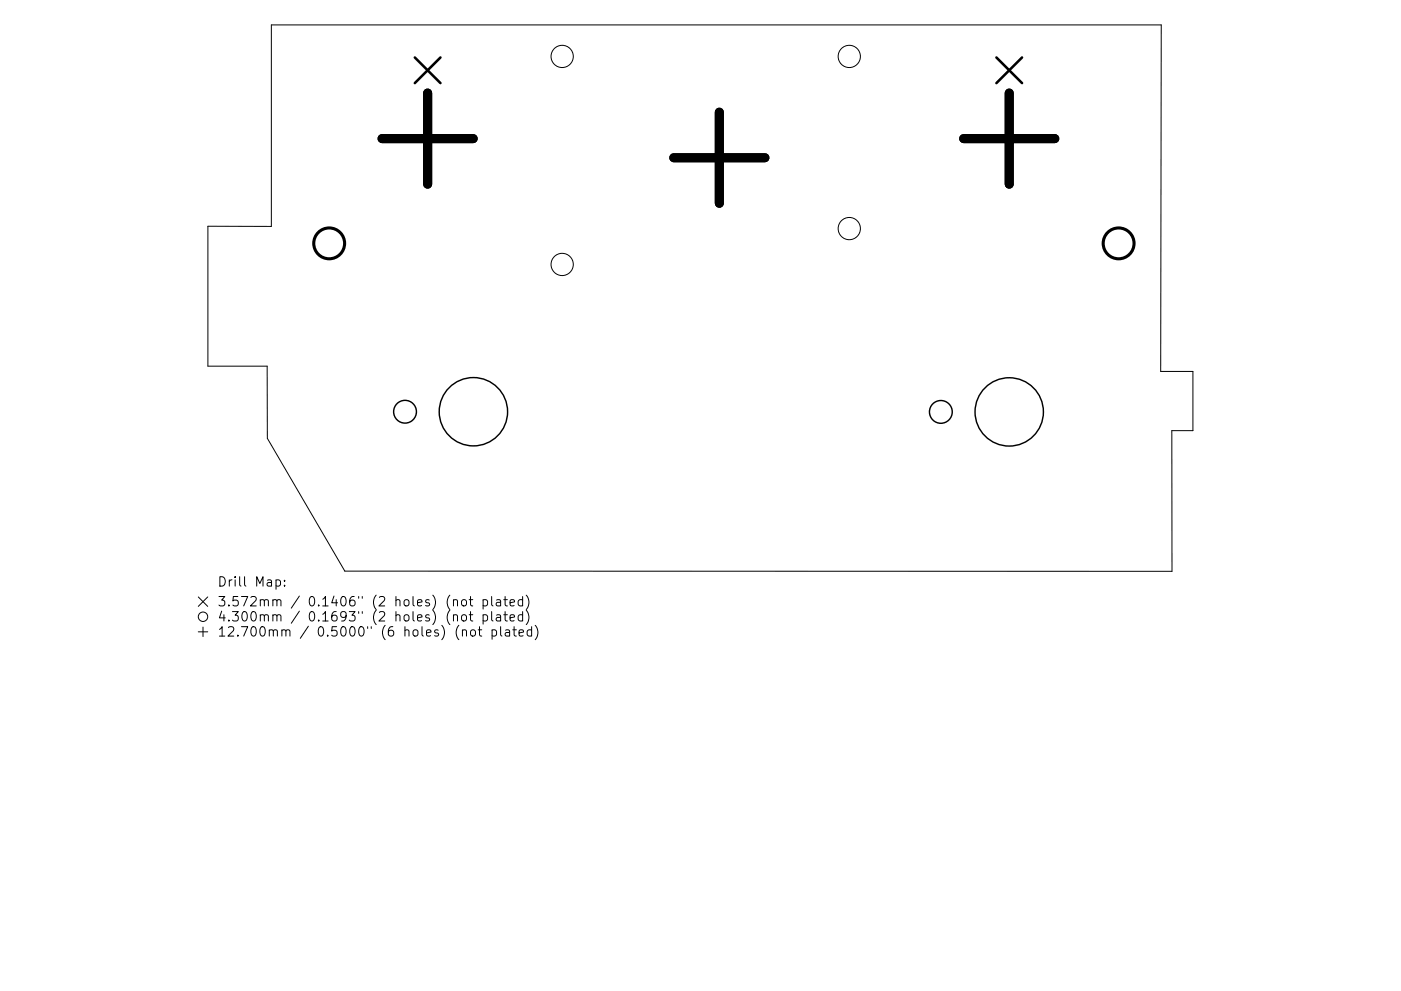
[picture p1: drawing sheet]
<svg xmlns="http://www.w3.org/2000/svg" width="297mm" height="210mm" viewBox="0 0 297 210" stroke-linecap="round" stroke-linejoin="round" font-family="sans-serif">
<defs><g id="words">
<g font-size="2.8">
<text x="46" y="124.5">Drill Map:</text>
<text x="46" y="128.7">3.572mm / 0.1406&quot; (2 holes) (not plated)</text>
<text x="46" y="131.9">4.300mm / 0.1693&quot; (2 holes) (not plated)</text>
<text x="46" y="135.1">12.700mm / 0.5000&quot; (6 holes) (not plated)</text>
</g>
</g></defs>
<g fill="none" stroke="#000" stroke-width=".21">
<path d="M57.5 5.3h188.7l-.1 73.5h6.8v12.6h-4.5l.1 29.8h-175.4l-16.4-28.2-.1-15.3h-12.5v-29.7h13.4zM42 126.7l2 2M42 134.1h2M43 133.1v2M44 126.7l-2 2M58.5 123.1l.6-.1 .4 .4v.6l-.2 .3h-.8M60.3 124.2v.2M60.3 123.1v.2M96.1 127.4l.3-.2 .5 .1 .1 1.3M96.1 130.6a.5 .5 0 0 1 .9 .1v1.1M98 127.3l.2-.1a.54 .54 0 0 1 .7 .4v.6a.54 .54 0 0 1-.5 .4 .54 .54 0 0 1-.5-.4v-.6zM98 130.5a.54 .54 0 0 1 .9 .3v.6a.54 .54 0 0 1-.5 .4 .54 .54 0 0 1-.5-.4v-.6z"/>
<path d="M98 133.8a.5 .5 0 0 1 .9 .1v1.1M99.5 127.2h.7M99.5 130.4h.7M99.8 126.6v1.7l.1 .2 .3 .1M99.8 129.8v1.7l.1 .2 .3 .1M99.9 133.8a.54 .54 0 0 1 .5-.2 .54 .54 0 0 1 .4 .4v.6a.54 .54 0 0 1-.5 .4 .54 .54 0 0 1-.5-.4zM101.4 133.6h.7M101.7 133v1.7l.1 .2 .3 .1M102.4 127.3l.6-.1 .4 .4v.6l-.2 .3h-.8M102.4 130.5l.6-.1 .4 .4v.6l-.2 .3h-.8M102.4 127.2v2M102.4 130.4v2"/>
<path d="M104.2 126.6v1.7l.3 .3M104.2 129.8v1.7l.3 .3M104.3 133.7l.6-.1 .4 .4v.6l-.2 .3h-.8M104.3 133.6v2M105.3 127.3h.7l.1 1.3M105.3 130.5h.7l.1 1.3M106.1 127.7l-.6 .1a.39 .39 0 0 0-.3 .4 .39 .39 0 0 0 .3 .4l.6-.1M106.1 130.9l-.6 .1a.39 .39 0 0 0-.3 .4 .39 .39 0 0 0 .3 .4l.6-.1M106.1 133v1.7l.3 .3M106.8 127.2h.8M106.8 130.4h.8M107.1 126.6v1.7l.1 .2 .4 .1"/>
<path d="M107.1 129.8v1.7l.1 .2 .4 .1M107.2 133.7h.8v1.3M108 134.1l-.6 .1a.39 .39 0 0 0-.3 .4 .39 .39 0 0 0 .3 .4l.6-.1M108.1 127.9l1-.2-.1-.4-.6-.1-.3 .3 .1 1h.8M108.1 131.1l1-.2-.1-.4-.6-.1-.3 .3 .1 1h.8M108.7 133.6h.8M109 133v1.7l.1 .2 .4 .1M110 134.3l1-.2-.1-.4-.6-.1-.3 .3 .1 1h.8M110.8 127.3l-.6-.1-.3 .4v.6l.1 .3h.8M110.8 130.5l-.6-.1-.3 .4v.6l.1 .3h.8M110.8 126.6v2M110.8 129.8v2"/>
<path d="M111.6 126.3a2.29 2.29 0 0 1 0 3M111.6 129.5a2.29 2.29 0 0 1 0 3M112.7 133.7l-.6-.1-.3 .4v.6l.2 .3h.7M112.7 133v2M113.5 132.7a2.29 2.29 0 0 1 0 3"/>
<circle cx="119.2" cy="12" r="2.36"/>
<circle cx="180.1" cy="12" r="2.36"/>
<circle cx="119.2" cy="56.1" r="2.36"/>
<circle cx="180.1" cy="48.5" r="2.36"/>
<circle cx="43" cy="130.9" r="1"/>
</g>
<g fill="none" stroke="#000" stroke-width=".3">
<circle cx="85.9" cy="87.4" r="2.42"/>
<circle cx="100.4" cy="87.4" r="7.2"/>
<circle cx="199.5" cy="87.4" r="2.42"/>
<circle cx="214" cy="87.4" r="7.2"/>
</g>
<path d="M87.9 12.2l5.5 5.4M93.4 12.2l-5.5 5.4M211.3 12.2l5.4 5.4M216.7 12.2l-5.4 5.4" fill="none" stroke="#000" stroke-width=".54"/>
<g fill="none" stroke="#000" stroke-width=".65">
<circle cx="69.8" cy="51.6" r="3.3"/>
<circle cx="237.2" cy="51.6" r="3.3"/>
</g>
<path d="M90.7 19.7v19.4M214 19.7v19.4M81 29.4h19.3M142.9 33.5h19.3M152.5 23.8v19.3M204.3 29.4h19.3" fill="none" stroke="#000" stroke-width="1.9"/>
<use href="#words"/>
</svg>
